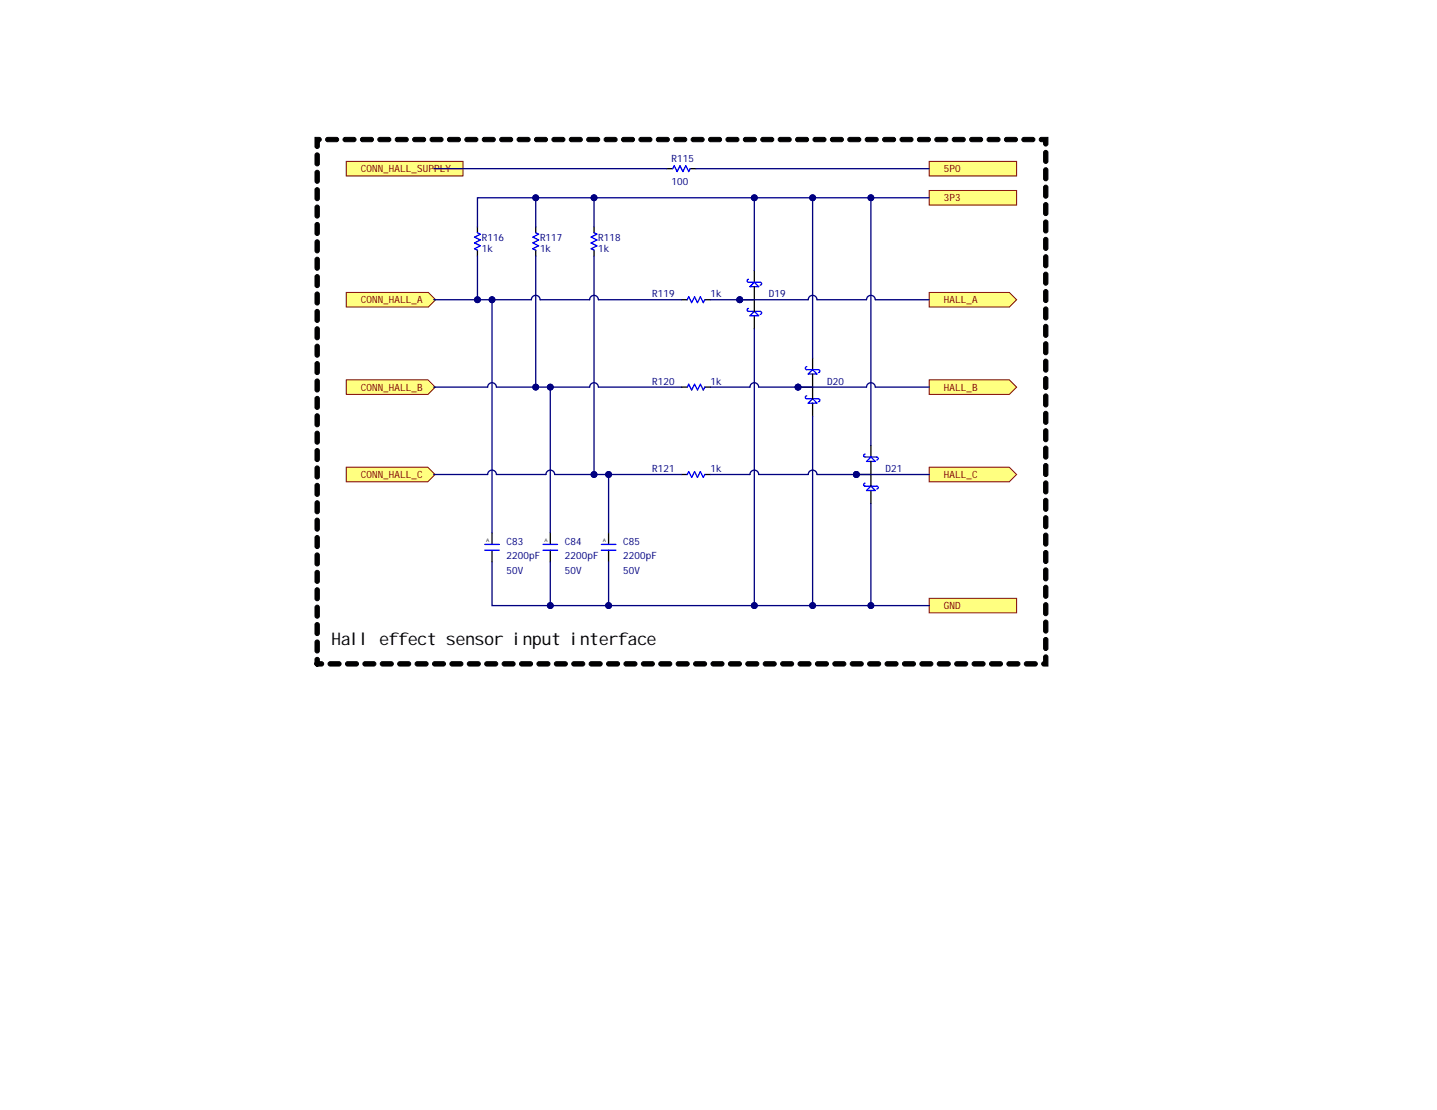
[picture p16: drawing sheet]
<svg xmlns="http://www.w3.org/2000/svg" width="279mm" height="216mm" viewBox="0 0 279 216" stroke-linecap="round" stroke-linejoin="round" font-family="sans-serif">
<defs><g id="words">
<text font-size="3.4" x="64.5" y="125.5">Hall effect sensor input interface</text>
<g font-size="1.9" fill="#800000">
<text x="70.1" y="33.4">CONN_HALL_SUPPLY</text>
<text x="183.5" y="33.4">5P0</text>
<text x="183.5" y="39.1">3P3</text>
<text x="70.1" y="59">CONN_HALL_A</text>
<text x="183.5" y="59">HALL_A</text>
<text x="70.1" y="76">CONN_HALL_B</text>
<text x="183.5" y="76">HALL_B</text>
<text x="70.1" y="93">CONN_HALL_C</text>
<text x="183.5" y="93">HALL_C</text>
<text x="183.5" y="118.4">GND</text>
</g>
<g font-size="1.9" fill="#000080">
<text x="130.5" y="36">100</text>
<text x="130.5" y="31.5">R115</text>
<text x="93.7" y="46.8">R116</text>
<text x="105" y="46.8">R117</text>
<text x="116.3" y="46.8">R118</text>
<text x="93.7" y="49">1k</text>
<text x="105" y="49">1k</text>
<text x="116.3" y="49">1k</text>
<text x="126.8" y="57.8">R119</text>
<text x="138.2" y="57.8">1k</text>
<text x="149.5" y="57.8">D19</text>
<text x="126.8" y="74.8">R120</text>
<text x="138.2" y="74.8">1k</text>
<text x="160.8" y="74.8">D20</text>
<text x="126.8" y="91.8">R121</text>
<text x="138.2" y="91.8">1k</text>
<text x="172.2" y="91.8">D21</text>
<text x="98.5" y="106">C83</text>
<text x="109.8" y="106">C84</text>
<text x="121.2" y="106">C85</text>
<text x="98.5" y="108.8">2200pF</text>
<text x="98.5" y="111.7">50V</text>
<text x="109.8" y="108.8">2200pF</text>
<text x="109.8" y="111.7">50V</text>
<text x="121.2" y="108.8">2200pF</text>
<text x="121.2" y="111.7">50V</text>
</g>
<g font-size=".9" fill="#060">
<text x="94.5" y="105.4">A</text>
<text x="105.8" y="105.4">A</text>
<text x="117.2" y="105.4">A</text>
</g>
</g></defs>
<path d="M67.3 73.9h15.9l1.4 1.4-1.4 1.4h-15.9z" fill-rule="evenodd" fill="#ffff80"/>
<path d="M67.3 73.9h15.9l1.4 1.4-1.4 1.4h-15.9z" fill="none" stroke="#800000" stroke-width=".19"/>
<path d="M67.3 56.9h16l1.4 1.4-1.4 1.4h-16z" fill-rule="evenodd" fill="#ffff80"/>
<path d="M67.3 56.9h16l1.4 1.4-1.4 1.4h-16z" fill="none" stroke="#800000" stroke-width=".19"/>
<path d="M67.3 90.9h15.9l1.4 1.4-1.4 1.4h-15.9z" fill-rule="evenodd" fill="#ffff80"/>
<path d="M67.3 90.9h15.9l1.4 1.4-1.4 1.4h-15.9z" fill="none" stroke="#800000" stroke-width=".19"/>
<path d="M180.7 73.9h15.5l1.5 1.4-1.5 1.4h-15.5z" fill-rule="evenodd" fill="#ffff80"/>
<path d="M180.7 73.9h15.5l1.5 1.4-1.5 1.4h-15.5z" fill="none" stroke="#800000" stroke-width=".19"/>
<path d="M180.7 56.9h15.5l1.5 1.4-1.5 1.4h-15.5z" fill-rule="evenodd" fill="#ffff80"/>
<path d="M180.7 56.9h15.5l1.5 1.4-1.5 1.4h-15.5z" fill="none" stroke="#800000" stroke-width=".19"/>
<path d="M180.7 90.9h15.5l1.5 1.4-1.5 1.4h-15.5z" fill-rule="evenodd" fill="#ffff80"/>
<path d="M180.7 90.9h15.5l1.5 1.4-1.5 1.4h-15.5z" fill="none" stroke="#800000" stroke-width=".19"/>
<path d="M180.7 31.4h17v2.8h-17z" fill-rule="evenodd" fill="#ffff80"/>
<path d="M180.7 31.4h17v2.8h-17z" fill="none" stroke="#800000" stroke-width=".19"/>
<path d="M180.7 37.1h17v2.8h-17z" fill-rule="evenodd" fill="#ffff80"/>
<path d="M180.7 37.1h17v2.8h-17z" fill="none" stroke="#800000" stroke-width=".19"/>
<path d="M180.7 116.4h17v2.8h-17z" fill-rule="evenodd" fill="#ffff80"/>
<path d="M180.7 116.4h17v2.8h-17z" fill="none" stroke="#800000" stroke-width=".19"/>
<g fill="none" stroke="#000" stroke-width=".25">
<path d="M92.8 44.1v1.2M92.8 48.7v1.1M104.2 44.1v1.2M104.2 48.7v1.1M115.5 44.1v1.2M115.5 48.7v1.1M132.5 58.3h1.1M137 58.3h1.2M132.5 75.3h1.1M137 75.3h1.2M132.5 92.3h1.1M137 92.3h1.2"/>
<path d="M95.7 103.6v2.3M95.7 107v2.3M107 103.6v2.3M107 107v2.3M118.3 103.6v2.3M118.3 107v2.3"/>
</g>
<path d="M92.8 45.3l.6 .3-1.1 .5 1.1 .6-1.1 .5 1.1 .6-1.1 .6 .5 .3M104.2 45.3l.5 .3-1.1 .5 1.1 .6-1.1 .5 1.1 .6-1.1 .6 .6 .3M115.5 45.3l.6 .3-1.2 .5 1.2 .6-1.2 .5 1.2 .6-1.2 .6 .6 .3M133.6 58.3l.3-.6 .6 1.2 .5-1.2 .6 1.2 .6-1.2 .5 1.2 .3-.6M133.6 75.3l.3-.6 .6 1.2 .5-1.2 .6 1.2 .6-1.2 .5 1.2 .3-.6M133.6 92.3l.3-.6 .6 1.2 .5-1.2 .6 1.2 .6-1.2 .5 1.2 .3-.6M94.2 107h2.9M94.2 105.9h2.9M105.6 107h2.8M105.6 105.9h2.8M116.9 107h2.8M116.9 105.9h2.8" fill="none" stroke="#00f" stroke-width=".25"/>
<circle cx="143.8" cy="58.3" r=".57" fill="#000080"/>
<circle cx="143.8" cy="58.3" r=".57" fill="none" stroke="#000080" stroke-width=".19"/>
<path d="M143.8 58.3h2.9M146.7 52.6v2.3" fill="none" stroke="#000" stroke-width=".25"/>
<path d="M145.5 54.3l-.3 .3 .3 .3h2.4l.2 .3-.3 .3M145.8 55.7l.9-.8 .8 .8z" fill="none" stroke="#00f" stroke-width=".25"/>
<circle cx="143.8" cy="58.3" r=".57" fill="#000080"/>
<circle cx="143.8" cy="58.3" r=".57" fill="none" stroke="#000080" stroke-width=".19"/>
<path d="M146.7 55.7v4.9M146.7 61.4v2.6" fill="none" stroke="#000" stroke-width=".25"/>
<path d="M145.5 60l-.3 .3 .2 .2 2.4 .1 .3 .2-.3 .3M145.8 61.4l.9-.8 .8 .8z" fill="none" stroke="#00f" stroke-width=".25"/>
<circle cx="155.2" cy="75.3" r=".57" fill="#000080"/>
<circle cx="155.2" cy="75.3" r=".57" fill="none" stroke="#000080" stroke-width=".19"/>
<path d="M155.2 75.3h2.8M158 69.6v2.3" fill="none" stroke="#000" stroke-width=".25"/>
<path d="M156.9 71.3l-.3 .3 .3 .3h2.4l.1 .3-.3 .3M157.1 72.7l.9-.8 .8 .8z" fill="none" stroke="#00f" stroke-width=".25"/>
<circle cx="155.2" cy="75.3" r=".57" fill="#000080"/>
<circle cx="155.2" cy="75.3" r=".57" fill="none" stroke="#000080" stroke-width=".19"/>
<path d="M158 72.7v4.9M158 78.4v2.6" fill="none" stroke="#000" stroke-width=".25"/>
<path d="M156.9 77l-.3 .1 .1 .4 2.4 .1 .3 .2-.3 .3M157.1 78.4l.9-.8 .8 .8z" fill="none" stroke="#00f" stroke-width=".25"/>
<circle cx="166.5" cy="92.3" r=".57" fill="#000080"/>
<circle cx="166.5" cy="92.3" r=".57" fill="none" stroke="#000080" stroke-width=".19"/>
<path d="M166.5 92.3h2.8M169.3 86.6v2.3" fill="none" stroke="#000" stroke-width=".25"/>
<path d="M168.2 88.3l-.3 .3 .2 .3h2.4l.2 .3-.2 .3M168.5 89.7l.8-.8 .9 .8z" fill="none" stroke="#00f" stroke-width=".25"/>
<circle cx="166.5" cy="92.3" r=".57" fill="#000080"/>
<circle cx="166.5" cy="92.3" r=".57" fill="none" stroke="#000080" stroke-width=".19"/>
<path d="M169.3 89.7v4.9M169.3 95.4v2.6" fill="none" stroke="#000" stroke-width=".25"/>
<path d="M168.2 94l-.2 .1 .1 .4 2.4 .1 .2 .2-.2 .3M168.5 95.4l.8-.8 .9 .8z" fill="none" stroke="#00f" stroke-width=".25"/>
<path d="M180.7 38.5h-87.9v5.6" fill="none" stroke="#000080" stroke-width=".25"/>
<circle cx="169.3" cy="38.5" r=".57" fill="#000080"/>
<circle cx="169.3" cy="38.5" r=".57" fill="none" stroke="#000080" stroke-width=".19"/>
<circle cx="158" cy="38.5" r=".57" fill="#000080"/>
<circle cx="158" cy="38.5" r=".57" fill="none" stroke="#000080" stroke-width=".19"/>
<circle cx="146.7" cy="38.5" r=".57" fill="#000080"/>
<circle cx="146.7" cy="38.5" r=".57" fill="none" stroke="#000080" stroke-width=".19"/>
<circle cx="115.5" cy="38.5" r=".57" fill="#000080"/>
<circle cx="115.5" cy="38.5" r=".57" fill="none" stroke="#000080" stroke-width=".19"/>
<circle cx="104.2" cy="38.5" r=".57" fill="#000080"/>
<circle cx="104.2" cy="38.5" r=".57" fill="none" stroke="#000080" stroke-width=".19"/>
<path d="M115.5 38.5v5.6" fill="none" stroke="#000080" stroke-width=".25"/>
<circle cx="115.5" cy="38.5" r=".57" fill="#000080"/>
<circle cx="115.5" cy="38.5" r=".57" fill="none" stroke="#000080" stroke-width=".19"/>
<path d="M104.2 38.5v5.6" fill="none" stroke="#000080" stroke-width=".25"/>
<circle cx="104.2" cy="38.5" r=".57" fill="#000080"/>
<circle cx="104.2" cy="38.5" r=".57" fill="none" stroke="#000080" stroke-width=".19"/>
<path d="M95.7 58.3v45.3" fill="none" stroke="#000080" stroke-width=".25"/>
<circle cx="95.7" cy="58.3" r=".57" fill="#000080"/>
<circle cx="95.7" cy="58.3" r=".57" fill="none" stroke="#000080" stroke-width=".19"/>
<path d="M107 75.3v28.3" fill="none" stroke="#000080" stroke-width=".25"/>
<circle cx="107" cy="75.3" r=".57" fill="#000080"/>
<circle cx="107" cy="75.3" r=".57" fill="none" stroke="#000080" stroke-width=".19"/>
<path d="M118.3 92.3v11.3" fill="none" stroke="#000080" stroke-width=".25"/>
<circle cx="118.3" cy="92.3" r=".57" fill="#000080"/>
<circle cx="118.3" cy="92.3" r=".57" fill="none" stroke="#000080" stroke-width=".19"/>
<path d="M92.8 49.8v8.5" fill="none" stroke="#000080" stroke-width=".25"/>
<circle cx="92.8" cy="58.3" r=".57" fill="#000080"/>
<circle cx="92.8" cy="58.3" r=".57" fill="none" stroke="#000080" stroke-width=".19"/>
<path d="M104.2 49.8v25.5" fill="none" stroke="#000080" stroke-width=".25"/>
<circle cx="104.2" cy="75.3" r=".57" fill="#000080"/>
<circle cx="104.2" cy="75.3" r=".57" fill="none" stroke="#000080" stroke-width=".19"/>
<path d="M115.5 49.8v42.5" fill="none" stroke="#000080" stroke-width=".25"/>
<circle cx="115.5" cy="92.3" r=".57" fill="#000080"/>
<circle cx="115.5" cy="92.3" r=".57" fill="none" stroke="#000080" stroke-width=".19"/>
<path d="M95.7 109.3v8.5h85" fill="none" stroke="#000080" stroke-width=".25"/>
<circle cx="107" cy="117.8" r=".57" fill="#000080"/>
<circle cx="107" cy="117.8" r=".57" fill="none" stroke="#000080" stroke-width=".19"/>
<circle cx="118.3" cy="117.8" r=".57" fill="#000080"/>
<circle cx="118.3" cy="117.8" r=".57" fill="none" stroke="#000080" stroke-width=".19"/>
<circle cx="146.7" cy="117.8" r=".57" fill="#000080"/>
<circle cx="146.7" cy="117.8" r=".57" fill="none" stroke="#000080" stroke-width=".19"/>
<circle cx="158" cy="117.8" r=".57" fill="#000080"/>
<circle cx="158" cy="117.8" r=".57" fill="none" stroke="#000080" stroke-width=".19"/>
<circle cx="169.3" cy="117.8" r=".57" fill="#000080"/>
<circle cx="169.3" cy="117.8" r=".57" fill="none" stroke="#000080" stroke-width=".19"/>
<path d="M107 109.3v8.5" fill="none" stroke="#000080" stroke-width=".25"/>
<circle cx="107" cy="117.8" r=".57" fill="#000080"/>
<circle cx="107" cy="117.8" r=".57" fill="none" stroke="#000080" stroke-width=".19"/>
<path d="M118.3 109.3v8.5" fill="none" stroke="#000080" stroke-width=".25"/>
<circle cx="118.3" cy="117.8" r=".57" fill="#000080"/>
<circle cx="118.3" cy="117.8" r=".57" fill="none" stroke="#000080" stroke-width=".19"/>
<path d="M146.7 64v53.8" fill="none" stroke="#000080" stroke-width=".25"/>
<circle cx="146.7" cy="117.8" r=".57" fill="#000080"/>
<circle cx="146.7" cy="117.8" r=".57" fill="none" stroke="#000080" stroke-width=".19"/>
<path d="M158 81v36.8" fill="none" stroke="#000080" stroke-width=".25"/>
<circle cx="158" cy="117.8" r=".57" fill="#000080"/>
<circle cx="158" cy="117.8" r=".57" fill="none" stroke="#000080" stroke-width=".19"/>
<path d="M169.3 98v19.8" fill="none" stroke="#000080" stroke-width=".25"/>
<circle cx="169.3" cy="117.8" r=".57" fill="#000080"/>
<circle cx="169.3" cy="117.8" r=".57" fill="none" stroke="#000080" stroke-width=".19"/>
<path d="M169.3 38.5v48.1" fill="none" stroke="#000080" stroke-width=".25"/>
<circle cx="169.3" cy="38.5" r=".57" fill="#000080"/>
<circle cx="169.3" cy="38.5" r=".57" fill="none" stroke="#000080" stroke-width=".19"/>
<path d="M158 38.5v31.1" fill="none" stroke="#000080" stroke-width=".25"/>
<circle cx="158" cy="38.5" r=".57" fill="#000080"/>
<circle cx="158" cy="38.5" r=".57" fill="none" stroke="#000080" stroke-width=".19"/>
<path d="M146.7 38.5v14.1" fill="none" stroke="#000080" stroke-width=".25"/>
<circle cx="146.7" cy="38.5" r=".57" fill="#000080"/>
<circle cx="146.7" cy="38.5" r=".57" fill="none" stroke="#000080" stroke-width=".19"/>
<path d="M138.2 58.3h18.9a.85 .85 0 0 1 .9-.9 .85 .85 0 0 1 .8 .9h9.7a.85 .85 0 0 1 .8-.9 .85 .85 0 0 1 .9 .9h10.5" fill="none" stroke="#000080" stroke-width=".25"/>
<circle cx="143.8" cy="58.3" r=".57" fill="#000080"/>
<circle cx="143.8" cy="58.3" r=".57" fill="none" stroke="#000080" stroke-width=".19"/>
<path d="M138.2 75.3h7.6a.85 .85 0 0 1 .9-.9 .85 .85 0 0 1 .8 .9h21a.85 .85 0 0 1 .8-.9 .85 .85 0 0 1 .9 .9h10.5" fill="none" stroke="#000080" stroke-width=".25"/>
<circle cx="155.2" cy="75.3" r=".57" fill="#000080"/>
<circle cx="155.2" cy="75.3" r=".57" fill="none" stroke="#000080" stroke-width=".19"/>
<path d="M138.2 92.3h7.6a.85 .85 0 0 1 .9-.9 .85 .85 0 0 1 .8 .9h9.6a.85 .85 0 0 1 .9-.9 .85 .85 0 0 1 .8 .9h21.9" fill="none" stroke="#000080" stroke-width=".25"/>
<circle cx="166.5" cy="92.3" r=".57" fill="#000080"/>
<circle cx="166.5" cy="92.3" r=".57" fill="none" stroke="#000080" stroke-width=".19"/>
<path d="M129.7 32.8h1.1M134.2 32.8h1.1" fill="none" stroke="#000" stroke-width=".25"/>
<path d="M130.8 32.8l.3-.6 .5 1.2 .6-1.2 .6 1.2 .5-1.2 .6 1.2 .3-.6" fill="none" stroke="#00f" stroke-width=".25"/>
<path d="M135.3 32.8h45.4" fill="none" stroke="#000080" stroke-width=".25"/>
<path d="M67.3 31.4h22.7v2.8h-22.7z" fill-rule="evenodd" fill="#ffff80"/>
<path d="M67.3 31.4h22.7v2.8h-22.7z" fill="none" stroke="#800000" stroke-width=".19"/>
<path d="M84.3 32.8h45.4M84.3 58.3h19a.85 .85 0 0 1 .9-.9 .85 .85 0 0 1 .8 .9h9.6a.85 .85 0 0 1 .9-.9 .85 .85 0 0 1 .8 .9h16.2" fill="none" stroke="#000080" stroke-width=".25"/>
<path d="M61.3 128.1a.42 .42 0 0 1 .5-.2 .42 .42 0 0 1 .3 .4v.8a.42 .42 0 0 1-.4 .4 .42 .42 0 0 1-.5-.4zM61.3 124.7a.42 .42 0 0 1 .5-.2 .42 .42 0 0 1 .3 .4v1.7a.42 .42 0 0 1-.4 .4 .42 .42 0 0 1-.5-.4zM61.3 121.3a.42 .42 0 0 1 .5-.2 .42 .42 0 0 1 .3 .4v1.7a.42 .42 0 0 1-.4 .4 .42 .42 0 0 1-.5-.4zM61.3 117.9a.42 .42 0 0 1 .5-.2 .42 .42 0 0 1 .3 .4v1.7a.42 .42 0 0 1-.4 .4 .42 .42 0 0 1-.5-.4zM61.3 114.5a.43 .43 0 0 1 .5-.2 .43 .43 0 0 1 .3 .4v1.7a.42 .42 0 0 1-.4 .5 .42 .42 0 0 1-.5-.5zM61.3 111.1a.42 .42 0 0 1 .5-.2 .42 .42 0 0 1 .3 .5v1.6a.42 .42 0 0 1-.4 .5 .42 .42 0 0 1-.5-.5zM61.3 107.8a.42 .42 0 0 1 .5-.2 .42 .42 0 0 1 .3 .4v1.7a.42 .42 0 0 1-.4 .4 .42 .42 0 0 1-.5-.4zM61.3 104.4a.42 .42 0 0 1 .5-.2 .42 .42 0 0 1 .3 .4v1.7a.42 .42 0 0 1-.4 .4 .42 .42 0 0 1-.5-.4zM61.3 101a.42 .42 0 0 1 .5-.2 .42 .42 0 0 1 .3 .4v1.7a.42 .42 0 0 1-.4 .4 .42 .42 0 0 1-.5-.4zM61.3 97.6a.42 .42 0 0 1 .5-.2 .42 .42 0 0 1 .3 .4v1.7a.42 .42 0 0 1-.4 .4 .42 .42 0 0 1-.5-.4zM61.3 94.2a.42 .42 0 0 1 .5-.2 .42 .42 0 0 1 .3 .4v1.7a.42 .42 0 0 1-.4 .4 .42 .42 0 0 1-.5-.4zM61.3 90.8a.42 .42 0 0 1 .5-.2 .42 .42 0 0 1 .3 .5v1.6a.42 .42 0 0 1-.4 .5 .42 .42 0 0 1-.5-.5zM61.3 87.5a.42 .42 0 0 1 .5-.2 .42 .42 0 0 1 .3 .4v1.7a.42 .42 0 0 1-.4 .4 .42 .42 0 0 1-.5-.4zM61.3 84.1a.42 .42 0 0 1 .5-.2 .42 .42 0 0 1 .3 .4v1.7a.42 .42 0 0 1-.4 .4 .42 .42 0 0 1-.5-.4zM61.3 80.7a.42 .42 0 0 1 .5-.2 .42 .42 0 0 1 .3 .4v1.7a.42 .42 0 0 1-.4 .4 .42 .42 0 0 1-.5-.4zM61.3 77.3a.42 .42 0 0 1 .5-.2 .42 .42 0 0 1 .3 .4v1.7a.42 .42 0 0 1-.4 .4 .42 .42 0 0 1-.5-.4zM61.3 73.9a.42 .42 0 0 1 .5-.2 .42 .42 0 0 1 .3 .4v1.7a.42 .42 0 0 1-.4 .4 .42 .42 0 0 1-.5-.4zM61.3 70.5a.42 .42 0 0 1 .5-.2 .42 .42 0 0 1 .3 .4v1.7a.42 .42 0 0 1-.4 .5 .42 .42 0 0 1-.5-.5zM61.3 67.2a.42 .42 0 0 1 .5-.2 .42 .42 0 0 1 .3 .4v1.7a.42 .42 0 0 1-.4 .4 .42 .42 0 0 1-.5-.4zM61.3 63.8a.42 .42 0 0 1 .5-.2 .42 .42 0 0 1 .3 .4v1.7a.42 .42 0 0 1-.4 .4 .42 .42 0 0 1-.5-.4zM61.3 60.4a.42 .42 0 0 1 .5-.2 .42 .42 0 0 1 .3 .4v1.7a.42 .42 0 0 1-.4 .4 .42 .42 0 0 1-.5-.4zM61.3 57a.42 .42 0 0 1 .5-.2 .42 .42 0 0 1 .3 .4v1.7a.42 .42 0 0 1-.4 .4 .42 .42 0 0 1-.5-.4zM61.3 53.6a.42 .42 0 0 1 .5-.2 .42 .42 0 0 1 .3 .4v1.7a.42 .42 0 0 1-.4 .4 .42 .42 0 0 1-.5-.4zM61.3 50.2a.42 .42 0 0 1 .5-.2 .42 .42 0 0 1 .3 .4v1.7a.42 .42 0 0 1-.4 .5 .42 .42 0 0 1-.5-.5zM61.3 46.9a.42 .42 0 0 1 .5-.2 .42 .42 0 0 1 .3 .4v1.7a.42 .42 0 0 1-.4 .4 .42 .42 0 0 1-.5-.4zM61.3 43.5a.42 .42 0 0 1 .5-.2 .42 .42 0 0 1 .3 .4v1.7a.42 .42 0 0 1-.4 .4 .42 .42 0 0 1-.5-.4zM61.3 40.1a.42 .42 0 0 1 .5-.2 .42 .42 0 0 1 .3 .4v1.7a.42 .42 0 0 1-.4 .4 .42 .42 0 0 1-.5-.4zM61.3 36.7a.42 .42 0 0 1 .5-.2 .42 .42 0 0 1 .3 .4v1.7a.42 .42 0 0 1-.4 .4 .42 .42 0 0 1-.5-.4zM61.3 33.3a.42 .42 0 0 1 .5-.2 .42 .42 0 0 1 .3 .4v1.7a.42 .42 0 0 1-.4 .5 .42 .42 0 0 1-.5-.5zM61.3 29.9a.42 .42 0 0 1 .5-.2 .42 .42 0 0 1 .3 .5v1.6a.42 .42 0 0 1-.4 .5 .42 .42 0 0 1-.5-.5zM61.2 26.7h.8a.42 .42 0 0 1 .5 .4 .42 .42 0 0 1-.5 .5h-.3l.4-.5v1.4a.42 .42 0 0 1-.4 .4 .42 .42 0 0 1-.5-.4zM63.4 26.9l.3-.2h1.7a.42 .42 0 0 1 .4 .4 .42 .42 0 0 1-.4 .5h-1.7a.42 .42 0 0 1-.3-.7zM66.7 26.9l.4-.2h1.7a.42 .42 0 0 1 .4 .4 .42 .42 0 0 1-.4 .5h-1.7a.42 .42 0 0 1-.4-.7zM70.1 26.9l.4-.2h1.7a.42 .42 0 0 1 .4 .4 .42 .42 0 0 1-.4 .5h-1.7a.42 .42 0 0 1-.4-.7zM73.5 26.9l.4-.2h1.7a.42 .42 0 0 1 .4 .4 .42 .42 0 0 1-.4 .5h-1.7a.42 .42 0 0 1-.4-.7zM76.9 26.9l.4-.2h1.7a.42 .42 0 0 1 .4 .4 .42 .42 0 0 1-.4 .5h-1.7a.42 .42 0 0 1-.4-.7zM80.3 26.9l.4-.2h1.6a.42 .42 0 0 1 .5 .4 .42 .42 0 0 1-.5 .5h-1.6a.42 .42 0 0 1-.4-.7zM83.7 26.9l.3-.2h1.7a.42 .42 0 0 1 .5 .4 .42 .42 0 0 1-.5 .5h-1.7a.42 .42 0 0 1-.3-.7zM87.1 26.9l.3-.2h1.7a.42 .42 0 0 1 .4 .4 .42 .42 0 0 1-.4 .5h-1.7a.42 .42 0 0 1-.3-.7zM90.4 26.9l.4-.2h1.7a.42 .42 0 0 1 .4 .4 .42 .42 0 0 1-.4 .5h-1.7a.42 .42 0 0 1-.4-.7zM93.8 26.9l.4-.2h1.7a.42 .42 0 0 1 .4 .4 .42 .42 0 0 1-.4 .5h-1.7a.42 .42 0 0 1-.4-.7zM97.2 26.9l.4-.2h1.7a.42 .42 0 0 1 .4 .4 .42 .42 0 0 1-.4 .5h-1.7a.42 .42 0 0 1-.4-.7zM100.6 26.9l.4-.2h1.6a.42 .42 0 0 1 .5 .4 .42 .42 0 0 1-.5 .5h-1.6a.42 .42 0 0 1-.4-.7zM104 26.9l.3-.2h1.7a.42 .42 0 0 1 .5 .4 .42 .42 0 0 1-.5 .5h-1.7a.42 .42 0 0 1-.3-.7zM107.4 26.9l.3-.2h1.7a.42 .42 0 0 1 .4 .4 .42 .42 0 0 1-.4 .5h-1.7a.42 .42 0 0 1-.3-.7zM110.7 26.9l.4-.2h1.7a.42 .42 0 0 1 .4 .4 .42 .42 0 0 1-.4 .5h-1.7a.42 .42 0 0 1-.4-.7zM114.1 26.9l.4-.2h1.7a.42 .42 0 0 1 .4 .4 .42 .42 0 0 1-.4 .5h-1.7a.42 .42 0 0 1-.4-.7zM117.5 26.9l.4-.2h1.7a.42 .42 0 0 1 .4 .4 .42 .42 0 0 1-.4 .5h-1.7a.42 .42 0 0 1-.4-.7zM120.9 26.9l.4-.2h1.7a.42 .42 0 0 1 .4 .4 .42 .42 0 0 1-.4 .5h-1.7a.42 .42 0 0 1-.4-.7zM124.3 26.9l.3-.2h1.7a.42 .42 0 0 1 .5 .4 .42 .42 0 0 1-.5 .5h-1.7a.42 .42 0 0 1-.3-.7zM127.7 26.9l.3-.2h1.7a.42 .42 0 0 1 .4 .4 .42 .42 0 0 1-.4 .5h-1.7a.42 .42 0 0 1-.3-.7zM131.1 26.9l.3-.2h1.7a.42 .42 0 0 1 .4 .4 .42 .42 0 0 1-.4 .5h-1.7a.42 .42 0 0 1-.3-.7zM134.4 26.9l.4-.2h1.7a.42 .42 0 0 1 .4 .4 .42 .42 0 0 1-.4 .5h-1.7a.42 .42 0 0 1-.4-.7zM137.8 26.9l.4-.2h1.7a.42 .42 0 0 1 .4 .4 .42 .42 0 0 1-.4 .5h-1.7a.42 .42 0 0 1-.4-.7zM141.2 26.9l.4-.2h1.7a.42 .42 0 0 1 .4 .4 .42 .42 0 0 1-.4 .5h-1.7a.42 .42 0 0 1-.4-.7zM144.6 26.9l.4-.2h1.6a.42 .42 0 0 1 .5 .4 .42 .42 0 0 1-.5 .5h-1.6a.42 .42 0 0 1-.4-.7zM148 26.9l.3-.2h1.7a.42 .42 0 0 1 .5 .4 .42 .42 0 0 1-.5 .5h-1.7a.42 .42 0 0 1-.3-.7zM151.4 26.9l.3-.2h1.7a.42 .42 0 0 1 .4 .4 .42 .42 0 0 1-.4 .5h-1.7a.42 .42 0 0 1-.3-.7zM154.7 26.9l.4-.2h1.7a.42 .42 0 0 1 .4 .4 .42 .42 0 0 1-.4 .5h-1.7a.42 .42 0 0 1-.4-.7zM158.1 26.9l.4-.2h1.7a.42 .42 0 0 1 .4 .4 .42 .42 0 0 1-.4 .5h-1.7a.42 .42 0 0 1-.4-.7zM161.5 26.9l.4-.2h1.7a.42 .42 0 0 1 .4 .4 .42 .42 0 0 1-.4 .5h-1.7a.42 .42 0 0 1-.4-.7zM164.9 26.9l.4-.2h1.7a.42 .42 0 0 1 .4 .4 .42 .42 0 0 1-.4 .5h-1.7a.42 .42 0 0 1-.4-.7zM168.3 26.9l.3-.2h1.7a.42 .42 0 0 1 .5 .4 .42 .42 0 0 1-.5 .5h-1.7a.42 .42 0 0 1-.3-.7zM171.7 26.9l.3-.2h1.7a.42 .42 0 0 1 .4 .4 .42 .42 0 0 1-.4 .5h-1.7a.42 .42 0 0 1-.3-.7zM175 26.9l.4-.2h1.7a.42 .42 0 0 1 .4 .4 .42 .42 0 0 1-.4 .5h-1.7a.42 .42 0 0 1-.4-.7zM178.4 26.9l.4-.2h1.7a.42 .42 0 0 1 .4 .4 .42 .42 0 0 1-.4 .5h-1.7a.42 .42 0 0 1-.4-.7zM181.8 26.9l.4-.2h1.7a.42 .42 0 0 1 .4 .4 .42 .42 0 0 1-.4 .5h-1.7a.42 .42 0 0 1-.4-.7zM185.2 26.9l.4-.2h1.7a.42 .42 0 0 1 .4 .4 .42 .42 0 0 1-.4 .5h-1.7a.42 .42 0 0 1-.4-.7zM188.6 26.9l.3-.2h1.7a.42 .42 0 0 1 .5 .4 .42 .42 0 0 1-.5 .5h-1.7a.42 .42 0 0 1-.3-.7zM192 26.9l.3-.2h1.7a.42 .42 0 0 1 .4 .4 .42 .42 0 0 1-.4 .5h-1.7a.42 .42 0 0 1-.3-.7zM195.4 26.9l.3-.2h1.7a.42 .42 0 0 1 .4 .4 .42 .42 0 0 1-.4 .5h-1.7a.42 .42 0 0 1-.3-.7zM198.7 26.9l.4-.2h1.7a.42 .42 0 0 1 .4 .4 .42 .42 0 0 1-.4 .5h-1.7a.42 .42 0 0 1-.4-.7zM202.1 26.9l.4-.2h1.3v1.3a.42 .42 0 0 1-.5 .4 .42 .42 0 0 1-.4-.4v-.9l.4 .5h-.8a.42 .42 0 0 1-.4-.7zM203 29.5a.42 .42 0 0 1 .4-.2 .42 .42 0 0 1 .4 .4v1.7a.42 .42 0 0 1-.5 .4 .42 .42 0 0 1-.4-.4zM203 32.8a.42 .42 0 0 1 .4-.2 .42 .42 0 0 1 .4 .5v1.6a.42 .42 0 0 1-.5 .5 .42 .42 0 0 1-.4-.5zM203 36.2a.42 .42 0 0 1 .4-.2 .42 .42 0 0 1 .4 .4v1.7a.42 .42 0 0 1-.5 .5 .42 .42 0 0 1-.4-.5zM203 39.6a.42 .42 0 0 1 .4-.2 .42 .42 0 0 1 .4 .4v1.7a.42 .42 0 0 1-.5 .4 .42 .42 0 0 1-.4-.4zM203 43a.42 .42 0 0 1 .4-.2 .42 .42 0 0 1 .4 .4v1.7a.42 .42 0 0 1-.5 .4 .42 .42 0 0 1-.4-.4zM203 46.4a.42 .42 0 0 1 .4-.2 .42 .42 0 0 1 .4 .4v1.7a.42 .42 0 0 1-.5 .4 .42 .42 0 0 1-.4-.4zM203 49.8a.42 .42 0 0 1 .4-.2 .42 .42 0 0 1 .4 .4v1.7a.42 .42 0 0 1-.5 .4 .42 .42 0 0 1-.4-.4zM203 53.1a.42 .42 0 0 1 .4-.2 .42 .42 0 0 1 .4 .5v1.6a.42 .42 0 0 1-.5 .5 .42 .42 0 0 1-.4-.5zM203 56.5a.42 .42 0 0 1 .4-.2 .42 .42 0 0 1 .4 .4v1.7a.42 .42 0 0 1-.5 .5 .42 .42 0 0 1-.4-.5zM203 59.9a.42 .42 0 0 1 .4-.2 .42 .42 0 0 1 .4 .4v1.7a.42 .42 0 0 1-.5 .4 .42 .42 0 0 1-.4-.4zM203 63.3a.42 .42 0 0 1 .4-.2 .42 .42 0 0 1 .4 .4v1.7a.42 .42 0 0 1-.5 .4 .42 .42 0 0 1-.4-.4zM203 66.7a.42 .42 0 0 1 .4-.2 .42 .42 0 0 1 .4 .4v1.7a.42 .42 0 0 1-.5 .4 .42 .42 0 0 1-.4-.4zM203 70.1a.42 .42 0 0 1 .4-.2 .42 .42 0 0 1 .4 .4v1.7a.42 .42 0 0 1-.5 .4 .42 .42 0 0 1-.4-.4zM203 73.4a.42 .42 0 0 1 .4-.2 .42 .42 0 0 1 .4 .5v1.6a.42 .42 0 0 1-.5 .5 .42 .42 0 0 1-.4-.5zM203 76.8a.42 .42 0 0 1 .4-.2 .42 .42 0 0 1 .4 .4v1.7a.42 .42 0 0 1-.5 .5 .42 .42 0 0 1-.4-.5zM203 80.2a.42 .42 0 0 1 .4-.2 .42 .42 0 0 1 .4 .4v1.7a.42 .42 0 0 1-.5 .4 .42 .42 0 0 1-.4-.4zM203 83.6a.42 .42 0 0 1 .4-.2 .42 .42 0 0 1 .4 .4v1.7a.42 .42 0 0 1-.5 .4 .42 .42 0 0 1-.4-.4zM203 87a.42 .42 0 0 1 .4-.2 .42 .42 0 0 1 .4 .4v1.7a.42 .42 0 0 1-.5 .4 .42 .42 0 0 1-.4-.4zM203 90.4a.42 .42 0 0 1 .4-.2 .42 .42 0 0 1 .4 .4v1.7a.42 .42 0 0 1-.5 .4 .42 .42 0 0 1-.4-.4zM203 93.7a.42 .42 0 0 1 .4-.1 .42 .42 0 0 1 .4 .4v1.7a.42 .42 0 0 1-.5 .4 .42 .42 0 0 1-.4-.4zM203 97.1a.42 .42 0 0 1 .4-.2 .42 .42 0 0 1 .4 .4v1.7a.42 .42 0 0 1-.5 .5 .42 .42 0 0 1-.4-.5zM203 100.5a.42 .42 0 0 1 .4-.2 .42 .42 0 0 1 .4 .4v1.7a.42 .42 0 0 1-.5 .4 .42 .42 0 0 1-.4-.4zM203 103.9a.42 .42 0 0 1 .4-.2 .42 .42 0 0 1 .4 .4v1.7a.42 .42 0 0 1-.5 .4 .42 .42 0 0 1-.4-.4zM203 107.3a.42 .42 0 0 1 .4-.2 .42 .42 0 0 1 .4 .4v1.7a.42 .42 0 0 1-.5 .4 .42 .42 0 0 1-.4-.4zM203 110.7a.42 .42 0 0 1 .4-.2 .42 .42 0 0 1 .4 .4v1.7a.42 .42 0 0 1-.5 .4 .42 .42 0 0 1-.4-.4zM203 114a.42 .42 0 0 1 .4-.1 .42 .42 0 0 1 .4 .4v1.7a.42 .42 0 0 1-.5 .4 .42 .42 0 0 1-.4-.4zM203 117.4a.42 .42 0 0 1 .4-.2 .42 .42 0 0 1 .4 .4v1.7a.42 .42 0 0 1-.5 .5 .42 .42 0 0 1-.4-.5zM203 120.8a.42 .42 0 0 1 .4-.2 .42 .42 0 0 1 .4 .4v1.7a.42 .42 0 0 1-.5 .4 .42 .42 0 0 1-.4-.4zM203 124.2a.42 .42 0 0 1 .4-.2 .42 .42 0 0 1 .4 .4v1.7a.42 .42 0 0 1-.5 .4 .42 .42 0 0 1-.4-.4zM203 127.6a.42 .42 0 0 1 .4-.2 .42 .42 0 0 1 .4 .4v1.7h-.8a.42 .42 0 0 1-.5-.4 .42 .42 0 0 1 .5-.4h.3l-.4 .4zM199.2 128.9l.4-.2h1.7a.42 .42 0 0 1 .4 .4 .42 .42 0 0 1-.4 .4h-1.7a.43 .43 0 0 1-.4-.6zM195.8 128.9l.4-.2h1.7a.42 .42 0 0 1 .4 .4 .42 .42 0 0 1-.4 .4h-1.7a.43 .43 0 0 1-.4-.6zM192.4 128.9l.4-.2h1.7a.42 .42 0 0 1 .4 .4 .42 .42 0 0 1-.4 .4h-1.7a.43 .43 0 0 1-.4-.6zM189.1 128.9l.3-.2h1.7a.42 .42 0 0 1 .4 .4 .42 .42 0 0 1-.4 .4h-1.7a.43 .43 0 0 1-.3-.6zM185.7 128.9l.3-.2h1.7a.42 .42 0 0 1 .5 .4 .42 .42 0 0 1-.5 .4h-1.7a.43 .43 0 0 1-.3-.6zM182.3 128.9l.4-.2h1.6a.42 .42 0 0 1 .5 .4 .42 .42 0 0 1-.5 .4h-1.6a.43 .43 0 0 1-.4-.6zM178.9 128.9l.4-.2h1.7a.42 .42 0 0 1 .4 .4 .42 .42 0 0 1-.4 .4h-1.7a.43 .43 0 0 1-.4-.6zM175.5 128.9l.4-.2h1.7a.42 .42 0 0 1 .4 .4 .42 .42 0 0 1-.4 .4h-1.7a.43 .43 0 0 1-.4-.6zM172.1 128.9l.4-.2h1.7a.42 .42 0 0 1 .4 .4 .42 .42 0 0 1-.4 .4h-1.7a.43 .43 0 0 1-.4-.6zM168.8 128.9l.3-.2h1.7a.42 .42 0 0 1 .4 .4 .42 .42 0 0 1-.4 .4h-1.7a.43 .43 0 0 1-.3-.6zM165.4 128.9l.3-.2h1.7a.42 .42 0 0 1 .4 .4 .42 .42 0 0 1-.4 .4h-1.7a.43 .43 0 0 1-.3-.6zM162 128.9l.3-.2h1.7a.42 .42 0 0 1 .5 .4 .42 .42 0 0 1-.5 .4h-1.7a.43 .43 0 0 1-.3-.6zM158.6 128.9l.4-.2h1.7a.42 .42 0 0 1 .4 .4 .42 .42 0 0 1-.4 .4h-1.7a.43 .43 0 0 1-.4-.6zM155.2 128.9l.4-.2h1.7a.42 .42 0 0 1 .4 .4 .42 .42 0 0 1-.4 .4h-1.7a.43 .43 0 0 1-.4-.6zM151.8 128.9l.4-.2h1.7a.42 .42 0 0 1 .4 .4 .42 .42 0 0 1-.4 .4h-1.7a.43 .43 0 0 1-.4-.6zM148.4 128.9l.4-.2h1.7a.42 .42 0 0 1 .4 .4 .42 .42 0 0 1-.4 .4h-1.7a.43 .43 0 0 1-.4-.6zM145.1 128.9l.3-.2h1.7a.42 .42 0 0 1 .4 .4 .42 .42 0 0 1-.4 .4h-1.7a.43 .43 0 0 1-.3-.6zM141.7 128.9l.3-.2h1.7a.42 .42 0 0 1 .5 .4 .42 .42 0 0 1-.5 .4h-1.7a.43 .43 0 0 1-.3-.6zM138.3 128.9l.4-.2h1.7a.42 .42 0 0 1 .4 .4 .42 .42 0 0 1-.4 .4h-1.7a.43 .43 0 0 1-.4-.6zM134.9 128.9l.4-.2h1.7a.42 .42 0 0 1 .4 .4 .42 .42 0 0 1-.4 .4h-1.7a.43 .43 0 0 1-.4-.6zM131.5 128.9l.4-.2h1.7a.42 .42 0 0 1 .4 .4 .42 .42 0 0 1-.4 .4h-1.7a.43 .43 0 0 1-.4-.6zM128.1 128.9l.4-.2h1.7a.42 .42 0 0 1 .4 .4 .42 .42 0 0 1-.4 .4h-1.7a.43 .43 0 0 1-.4-.6zM124.8 128.9l.3-.2h1.7a.42 .42 0 0 1 .4 .4 .42 .42 0 0 1-.4 .4h-1.7a.43 .43 0 0 1-.3-.6zM121.4 128.9l.3-.2h1.7a.42 .42 0 0 1 .5 .4 .42 .42 0 0 1-.5 .4h-1.7a.43 .43 0 0 1-.3-.6zM118 128.9l.4-.2h1.6a.42 .42 0 0 1 .5 .4 .42 .42 0 0 1-.5 .4h-1.6a.43 .43 0 0 1-.4-.6zM114.6 128.9l.4-.2h1.7a.42 .42 0 0 1 .4 .4 .42 .42 0 0 1-.4 .4h-1.7a.43 .43 0 0 1-.4-.6zM111.2 128.9l.4-.2h1.7a.42 .42 0 0 1 .4 .4 .42 .42 0 0 1-.4 .4h-1.7a.43 .43 0 0 1-.4-.6zM107.8 128.9l.4-.2h1.7a.42 .42 0 0 1 .4 .4 .42 .42 0 0 1-.4 .4h-1.7a.43 .43 0 0 1-.4-.6zM104.5 128.9l.3-.2h1.7a.42 .42 0 0 1 .4 .4 .42 .42 0 0 1-.4 .4h-1.7a.43 .43 0 0 1-.3-.6zM101.1 128.9l.3-.2h1.7a.42 .42 0 0 1 .4 .4 .42 .42 0 0 1-.4 .4h-1.7a.43 .43 0 0 1-.3-.6zM97.7 128.9l.3-.2h1.7a.42 .42 0 0 1 .5 .4 .42 .42 0 0 1-.5 .4h-1.7a.43 .43 0 0 1-.3-.6zM94.3 128.9l.4-.2h1.7a.42 .42 0 0 1 .4 .4 .42 .42 0 0 1-.4 .4h-1.7a.43 .43 0 0 1-.4-.6zM90.9 128.9l.4-.2h1.7a.42 .42 0 0 1 .4 .4 .42 .42 0 0 1-.4 .4h-1.7a.43 .43 0 0 1-.4-.6zM87.5 128.9l.4-.2h1.7a.42 .42 0 0 1 .4 .4 .42 .42 0 0 1-.4 .4h-1.7a.43 .43 0 0 1-.4-.6zM84.1 128.9l.4-.2h1.7a.42 .42 0 0 1 .4 .4 .42 .42 0 0 1-.4 .4h-1.7a.43 .43 0 0 1-.4-.6zM80.8 128.9l.3-.2h1.7a.42 .42 0 0 1 .4 .4 .42 .42 0 0 1-.4 .4h-1.7a.43 .43 0 0 1-.3-.6zM77.4 128.9l.3-.2h1.7a.42 .42 0 0 1 .5 .4 .42 .42 0 0 1-.5 .4h-1.7a.43 .43 0 0 1-.3-.6zM74 128.9l.4-.2h1.7a.42 .42 0 0 1 .4 .4 .42 .42 0 0 1-.4 .4h-1.7a.43 .43 0 0 1-.4-.6zM70.6 128.9l.4-.2h1.7a.42 .42 0 0 1 .4 .4 .42 .42 0 0 1-.4 .4h-1.7a.43 .43 0 0 1-.4-.6zM67.2 128.9l.4-.2h1.7a.42 .42 0 0 1 .4 .4 .42 .42 0 0 1-.4 .4h-1.7a.43 .43 0 0 1-.4-.6zM63.8 128.9l.4-.2h1.7a.42 .42 0 0 1 .4 .4 .42 .42 0 0 1-.4 .4h-1.7a.43 .43 0 0 1-.4-.6zM61.3 128.9l.4-.2h.8a.42 .42 0 0 1 .4 .4 .42 .42 0 0 1-.4 .4h-.8a.43 .43 0 0 1-.4-.6z" fill="#000" stroke="#000" stroke-width=".19"/>
<circle cx="92.8" cy="58.3" r=".57" fill="#000080"/>
<circle cx="92.8" cy="58.3" r=".57" fill="none" stroke="#000080" stroke-width=".19"/>
<circle cx="95.7" cy="58.3" r=".57" fill="#000080"/>
<circle cx="95.7" cy="58.3" r=".57" fill="none" stroke="#000080" stroke-width=".19"/>
<path d="M84.3 75.3h10.5a.85 .85 0 0 1 .9-.9 .85 .85 0 0 1 .8 .9h18.1a.85 .85 0 0 1 .9-.9 .85 .85 0 0 1 .8 .9h16.2" fill="none" stroke="#000080" stroke-width=".25"/>
<circle cx="104.2" cy="75.3" r=".57" fill="#000080"/>
<circle cx="104.2" cy="75.3" r=".57" fill="none" stroke="#000080" stroke-width=".19"/>
<circle cx="107" cy="75.3" r=".57" fill="#000080"/>
<circle cx="107" cy="75.3" r=".57" fill="none" stroke="#000080" stroke-width=".19"/>
<path d="M84.3 92.3h10.5a.85 .85 0 0 1 .9-.9 .85 .85 0 0 1 .8 .9h9.6a.85 .85 0 0 1 .9-.9 .85 .85 0 0 1 .8 .9h24.7" fill="none" stroke="#000080" stroke-width=".25"/>
<circle cx="115.5" cy="92.3" r=".57" fill="#000080"/>
<circle cx="115.5" cy="92.3" r=".57" fill="none" stroke="#000080" stroke-width=".19"/>
<circle cx="118.3" cy="92.3" r=".57" fill="#000080"/>
<circle cx="118.3" cy="92.3" r=".57" fill="none" stroke="#000080" stroke-width=".19"/>
<use href="#words"/>
</svg>
